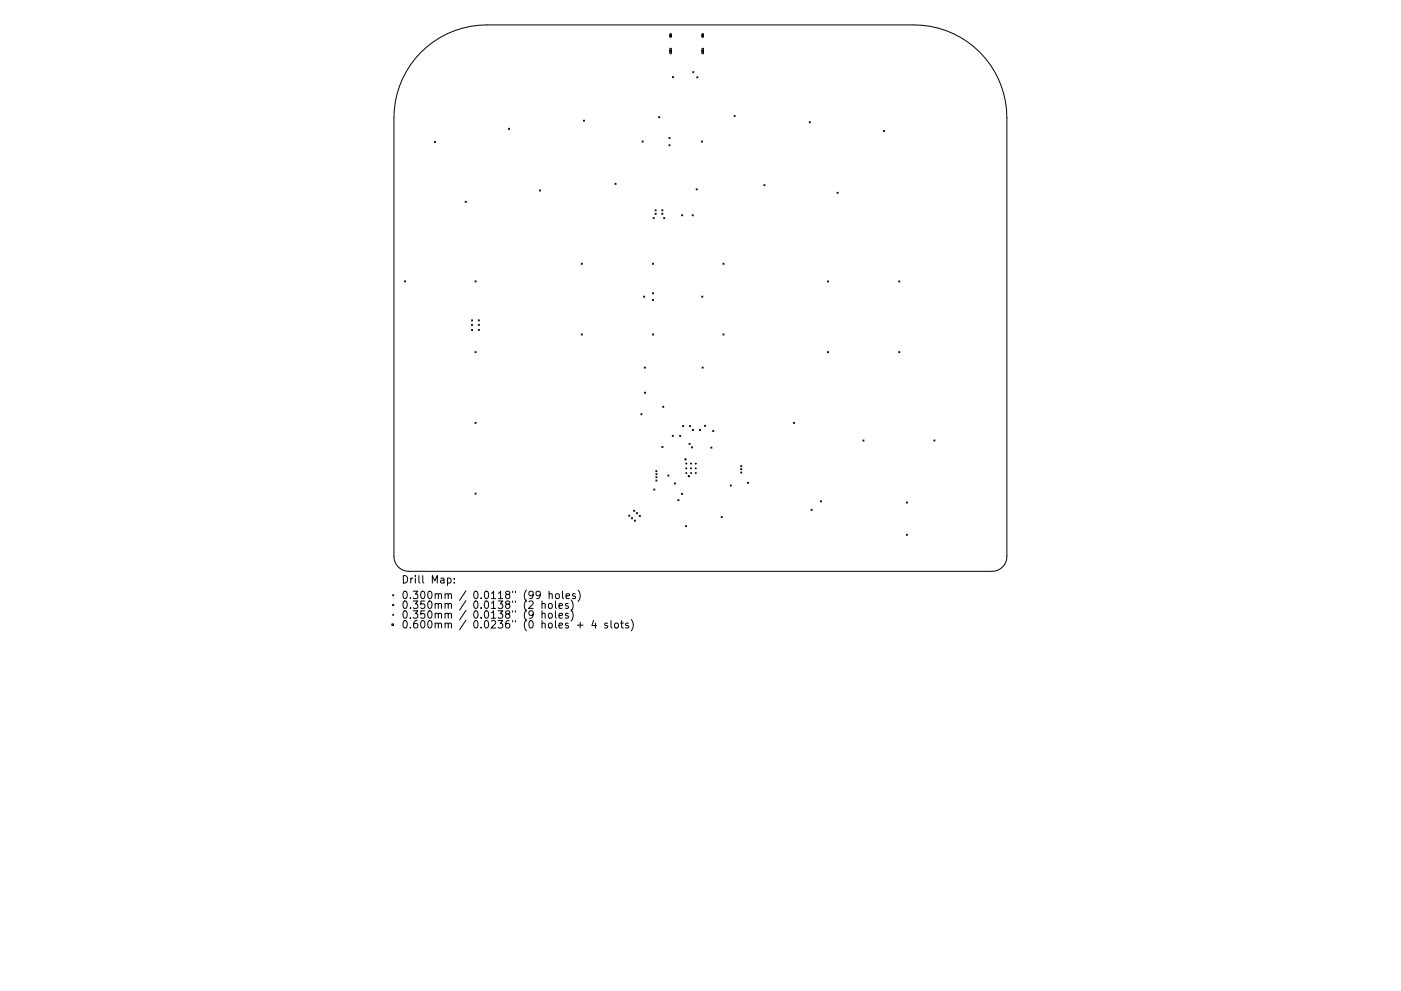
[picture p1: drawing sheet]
<svg xmlns="http://www.w3.org/2000/svg" width="297mm" height="210mm" viewBox="0 0 297 210" stroke-linecap="round" stroke-linejoin="round" font-family="sans-serif">
<defs><g id="words">
<g font-size="2.2">
<text x="85.1" y="123.8">Drill Map:</text>
<text x="85.1" y="127.1">0.300mm / 0.0118&quot; (99 holes)</text>
<text x="85.1" y="129.2">0.350mm / 0.0138&quot; (2 holes)</text>
<text x="85.1" y="131.2">0.350mm / 0.0138&quot; (9 holes)</text>
<text x="85.1" y="133.3">0.600mm / 0.0236&quot; (0 holes + 4 slots)</text>
</g>
</g></defs>
<g fill="none" stroke="#000" stroke-width=".21">
<path d="M89.3 11.1a19.7 19.7 0 0 1 13.9-5.8h90.6a19.7 19.7 0 0 1 19.7 19.7v93.1a3.2 3.2 0 0 1-3.2 3.1h-123.6a3.2 3.2 0 0 1-3.2-3.1v-93.1a19.7 19.7 0 0 1 5.8-13.9zM142 7.4h.4v.3h-.4zM142 10.7h.4v.3h-.4zM142.1 7.2l.2 .1-.1 .6-.2-.1zM142.1 10.3l.2 .1v.9l-.1 .1-.2-.1zM142.6 16.2l.2 .3M142.8 16.2l-.2 .3M146.9 15.2l.2 .2M147.1 15.2l-.2 .2M147.7 16.3l.3 .2M148 16.3l-.3 .2M148.8 7.4h.4v.3h-.4z"/>
<path d="M148.8 10.7h.4v.3h-.4zM148.9 7.2l.2 .1-.1 .6-.2-.1zM148.9 10.3l.2 .1v.9l-.1 .1-.2-.1zM92.1 30l.2 .2M92.3 30l-.2 .2M107.8 27.2l.2 .2M108 27.2l-.2 .2M123.7 25.5l.2 .2M123.9 25.5l-.2 .2M130.4 38.9l.2 .2M130.6 38.9l-.2 .2M136.1 29.9l.3 .3"/>
<path d="M136.4 29.9l-.3 .3M139.6 24.7l.3 .3M139.9 24.7l-.3 .3M141.8 29.1l.3 .3M141.8 30.7l.3 .2M142.1 29.1l-.3 .3M142.1 30.7l-.3 .2M148.7 29.9l.2 .3M148.9 29.9l-.2 .3M155.6 24.5l.3 .2M155.9 24.5l-.3 .2M162 39.2l.2 .2"/>
<path d="M162.2 39.2l-.2 .2M171.6 25.8l.2 .3M171.8 25.8l-.2 .3M187.3 27.7l.2 .2M187.5 27.7l-.2 .2M85.7 59.6l.3 .2M86 59.6l-.3 .2M98.6 42.7l.3 .2M98.9 42.7l-.3 .2M100.7 59.6l.2 .2M100.9 59.6l-.2 .2M114.4 40.3l.2 .2"/>
<path d="M114.6 40.3l-.2 .2M123.2 55.8l.3 .3M123.5 55.8l-.3 .3M138.3 55.8l.3 .3M138.5 46.2l.2 .2M138.6 55.8l-.3 .3M138.7 46.2l-.2 .2M138.9 44.5l.2 .2M138.9 45.3l.2 .2M139.1 44.5l-.2 .2M139.1 45.3l-.2 .2M140.3 45.3l.2 .2"/>
<path d="M140.3 44.5l.3 .2M140.5 45.3l-.2 .2M140.6 44.5l-.3 .2M140.7 46.2l.2 .2M140.9 46.2l-.2 .2M144.5 45.6l.3 .2M144.8 45.6l-.3 .2M146.8 45.6l.2 .2M147 45.6l-.2 .2M147.6 40.1l.2 .2M147.8 40.1l-.2 .2M153.3 55.8l.2 .3"/>
<path d="M153.5 55.8l-.2 .3M175.4 59.6l.3 .2M175.7 59.6l-.3 .2M177.5 40.8l.2 .2M177.7 40.8l-.2 .2M190.6 59.6l.2 .2M190.8 59.6l-.2 .2M100 67.9l.2 .2M100 68.8l.2 .2M100 69.9l.2 .2M100.2 67.9l-.2 .2M100.2 68.8l-.2 .2"/>
<path d="M100.2 69.9l-.2 .2M100.7 74.6l.2 .2M100.9 74.6l-.2 .2M101.4 67.9l.2 .2M101.4 68.8l.2 .2M101.4 69.9l.2 .2M101.6 67.9l-.2 .2M101.6 68.8l-.2 .2M101.6 69.9l-.2 .2M123.2 70.8l.3 .3M123.5 70.8l-.3 .3M136.5 62.8l.2 .3"/>
<path d="M136.6 77.9l.2 .2M136.7 62.8l-.2 .3M136.8 77.9l-.2 .2M138.3 70.8l.3 .3M138.3 62.1l.3 .2M138.3 63.5l.3 .3M138.6 70.8l-.3 .3M138.6 62.1l-.3 .2M138.6 63.5l-.3 .3M148.8 62.8l.2 .3M148.8 77.9l.3 .2M149 62.8l-.2 .3"/>
<path d="M149.1 77.9l-.3 .2M153.3 70.8l.2 .3M153.5 70.8l-.2 .3M175.4 74.6l.3 .2M175.7 74.6l-.3 .2M190.6 74.6l.2 .2M190.8 74.6l-.2 .2M100.7 89.6l.2 .2M100.9 89.6l-.2 .2M135.9 87.8l.2 .2M136.1 87.8l-.2 .2M136.6 83.2l.3 .2"/>
<path d="M136.9 83.2l-.3 .2M139 99.9l.3 .2M139.3 99.9l-.3 .2M140.3 94.7l.3 .3M140.5 86.2l.2 .2M140.6 94.7l-.3 .3M140.7 86.2l-.2 .2M142.5 92.4l.3 .2M142.8 92.4l-.3 .2M144.1 92.4l.2 .2M144.3 92.4l-.2 .2M144.7 90.3l.3 .2"/>
<path d="M145 90.3l-.3 .2M145.4 98.4h.2M145.4 99.4h.2M145.5 98.2v.3M145.5 99.2v.3M146.1 94l.2 .3M146.2 90.3l.2 .2M146.3 94l-.2 .3M146.4 98.4h.3M146.4 99.4h.3M146.4 90.3l-.2 .2M146.5 98.2v.3"/>
<path d="M146.5 99.2v.3M146.6 94.8l.2 .2M146.8 91.1l.2 .3M146.8 94.8l-.2 .2M147 91.1l-.2 .3M147.4 98.4h.3M147.4 99.4h.3M147.5 98.2v.3M147.5 99.2v.3M148.3 91.1l.2 .3M148.5 91.1l-.2 .3M149.3 90.2l.3 .3"/>
<path d="M149.6 90.2l-.3 .3M150.7 94.9l.2 .2M150.9 94.9l-.2 .2M151.1 91.3l.2 .2M151.3 91.3l-.2 .2M157 99.4l.3 .3M157.1 98.8l.2 .2M157.3 99.4l-.3 .3M157.3 98.8l-.2 .2M168.2 89.6l.3 .2M168.5 89.6l-.3 .2M183 93.3l.2 .3"/>
<path d="M183.2 93.3l-.2 .3M198 93.3l.2 .3M198.2 93.3l-.2 .3M100.7 104.6l.2 .2M100.9 104.6l-.2 .2M133.3 109.3l.2 .2M133.5 109.3l-.2 .2M133.9 109.8l.2 .3M134.1 109.8l-.2 .3M134.3 108.2l.3 .3M134.5 110.4l.2 .2M134.6 108.2l-.3 .3"/>
<path d="M134.7 110.4l-.2 .2M134.9 108.8l.3 .2M135.2 108.8l-.3 .2M135.5 109.3l.3 .3M135.8 109.3l-.3 .3M138.6 103.8l.3 .2M138.9 103.8l-.3 .2M139.1 101.1l.2 .3M139.1 101.8l.2 .3M139.1 100.5l.2 .2M139.3 101.1l-.2 .3M139.3 101.8l-.2 .3"/>
<path d="M139.3 100.5l-.2 .2M141.6 100.8l.2 .2M141.8 100.8l-.2 .2M143 102.5l.2 .2M143.2 102.5l-.2 .2M143.7 106l.3 .2M144 106l-.3 .2M144.5 104.7l.2 .2M144.7 104.7l-.2 .2M145.3 111.5l.3 .3M145.4 100.4h.2M145.5 100.2v.3"/>
<path d="M145.6 111.5l-.3 .3M146.4 100.4h.3M146.5 100.2v.3M147.4 100.4h.3M147.5 100.2v.3M152.9 109.6l.2 .2M153.1 109.6l-.2 .2M154.8 102.9l.3 .2M155.1 102.9l-.3 .2M157.1 100.1l.2 .3M157.3 100.1l-.2 .3M158.5 102.3l.2 .3"/>
<path d="M158.7 102.3l-.2 .3M172 108l.2 .3M172.2 108l-.2 .3M173.9 106.2l.3 .3M174.2 106.2l-.3 .3M192.2 113.3l.2 .3M192.2 106.5l.2 .2M192.4 113.3l-.2 .3M192.4 106.5l-.2 .2M83.1 132.4h.3v.3h-.3zM83.2 130.5h.3M83.2 126.2l.3 .2"/>
<path d="M83.3 130.3v.3M83.5 126.2l-.3 .2M94.9 122.7l.4-.1 .3 .3-.1 .7h-.6M96.3 123.5v.2M96.3 122.7v.2M114.5 126.1l-.3 .3h-.3l-.3-.3 .2-.6 .4-.1 .3 .2a1.04 1.04 0 0 1-.4 1.4h-.3M114.9 128.2l.2-.2 .4 .1 .1 1M114.9 130.3l.2-.2 .4 .1 .1 1M114.9 127.5v1.6M114.9 129.6v1.6M116.3 128.2l.3-.2 .4 .2 .1 .6-.2 .2-.3 .1-.3-.2zM116.3 130.3l.3-.2 .4 .2 .1 .6-.2 .2-.3 .1-.3-.2z"/>
<path d="M116.4 126.1l.2-.1h.4l.1 1M116.4 125.4v1.6M117.8 127.5v1.4l.2 .2M117.8 129.6v1.3l.2 .3M117.8 126.1l.3-.1 .4 .1 .1 .6-.2 .2-.3 .1-.3-.1zM118.5 128.6l.8-.2-.1-.3-.5-.1-.2 .3 .1 .7h.6M118.5 130.6l.8-.1-.1-.3-.5-.1-.2 .2 .1 .8h.6M119.3 125.4v1.4l.2 .2M120 126.5l.8-.2-.1-.3h-.5l-.2 .2 .1 .7h.6M120.5 128.1l-.4-.1-.2 .3v.2l.6 .1v.4h-.6M120.5 130.2l-.4-.1-.2 .2v.3l.6 .1v.4h-.6M121.1 127.3a1.81 1.81 0 0 1 0 2.4"/>
<path d="M121.1 129.4a1.81 1.81 0 0 1 0 2.4M122 126h-.4l-.2 .2v.2l.6 .2v.3h-.6M122.4 132.6h1.2M122.6 125.2a1.81 1.81 0 0 1 0 2.4M123 132v1.2M125.9 131.6l-.4 1.1h1M126.2 132.2v1M128.8 132.3l-.4-.1-.2 .2 .1 .2 .5 .2v.4h-.6M129.5 131.7v1.3l.3 .2M130.4 132.3l.2-.1 .4 .1 .1 .6-.1 .3h-.4l-.2-.1zM131.6 132.2h.6M131.8 131.7v1.3l.4 .2"/>
<path d="M133.2 132.3l-.4-.1-.2 .2 .1 .2 .5 .2v.4h-.6M133.8 131.4a1.81 1.81 0 0 1 0 2.4"/>
<circle cx="145.3" cy="97.5" r=".14"/>
<circle cx="146" cy="101" r=".14"/>
<circle cx="83.3" cy="128.4" r=".14"/>
</g>
<use href="#words"/>
</svg>
